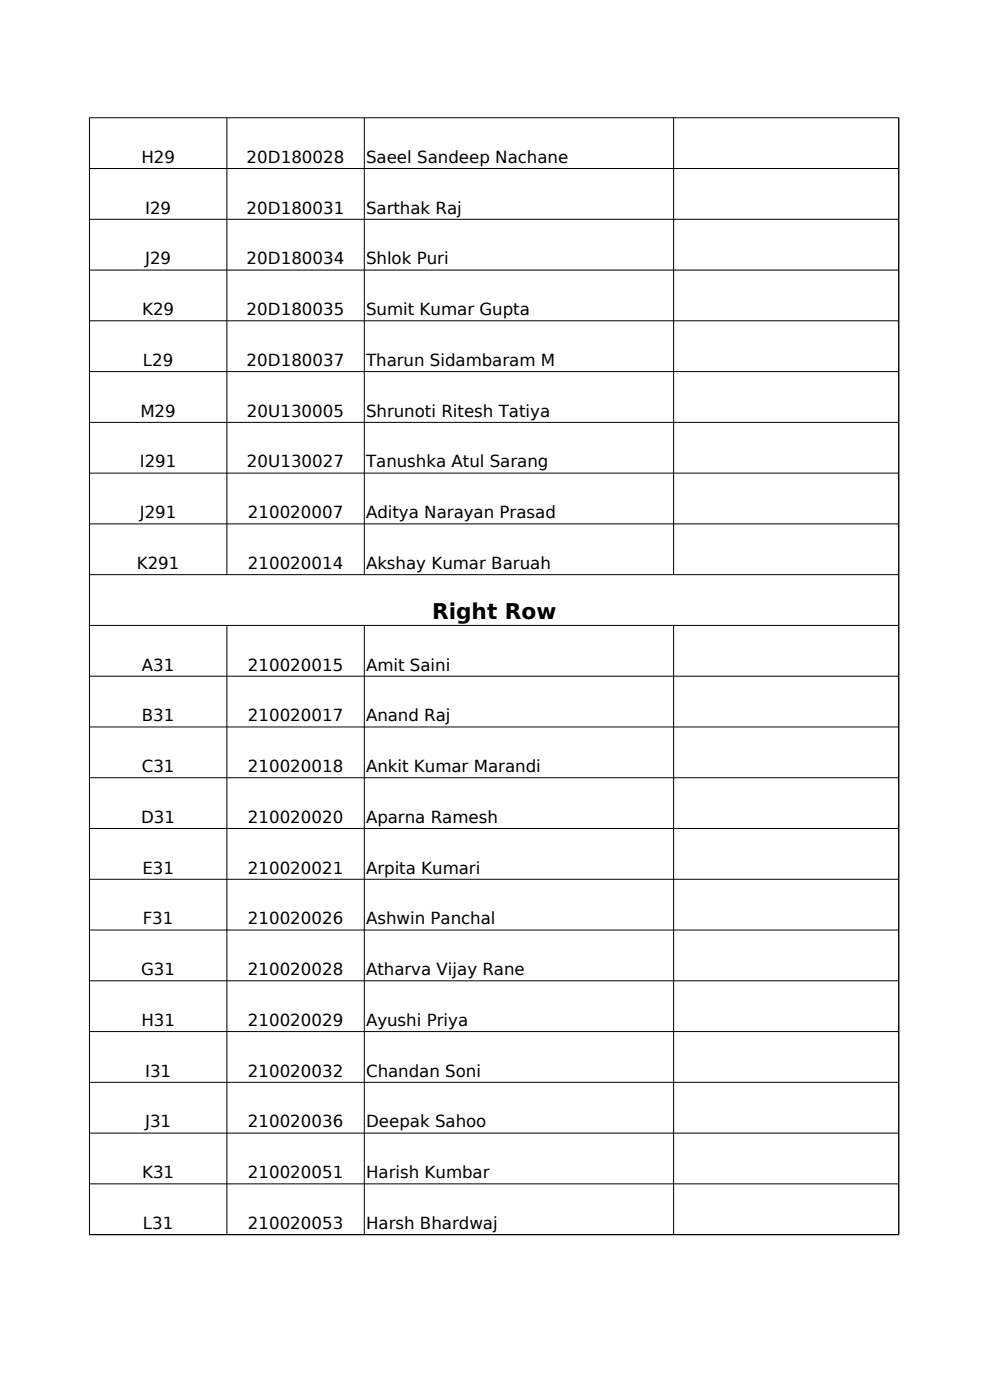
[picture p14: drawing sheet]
<svg xmlns="http://www.w3.org/2000/svg" width="210mm" height="297mm" viewBox="0 0 210 297" stroke-linecap="round" stroke-linejoin="round" font-family="sans-serif">
<defs><g id="words">
<text font-size="4.6" x="91.6" y="131.2">Right Row</text>
<g font-size="3.5">
<text x="30" y="34.6">H29</text>
<text x="52.3" y="34.6">20D180028</text>
<text x="77.6" y="34.6">Saeel Sandeep Nachane</text>
<text x="30.8" y="45.3">I29</text>
<text x="52.3" y="45.3">20D180031</text>
<text x="77.6" y="45.3">Sarthak Raj</text>
<text x="30.8" y="56.1">J29</text>
<text x="52.3" y="56.1">20D180034</text>
<text x="77.6" y="56.1">Shlok Puri</text>
<text x="30.1" y="66.9">K29</text>
<text x="52.3" y="66.9">20D180035</text>
<text x="77.6" y="66.9">Sumit Kumar Gupta</text>
<text x="30.3" y="77.7">L29</text>
<text x="52.3" y="77.7">20D180037</text>
<text x="77.6" y="77.7">Tharun Sidambaram M</text>
<text x="29.8" y="88.4">M29</text>
<text x="52.4" y="88.4">20U130005</text>
<text x="77.6" y="88.4">Shrunoti Ritesh Tatiya</text>
<text x="29.7" y="99.2">I291</text>
<text x="52.4" y="99.2">20U130027</text>
<text x="77.6" y="99.2">Tanushka Atul Sarang</text>
<text x="29.7" y="110">J291</text>
<text x="52.6" y="110">210020007</text>
<text x="77.6" y="110">Aditya Narayan Prasad</text>
<text x="29" y="120.7">K291</text>
<text x="52.6" y="120.7">210020014</text>
<text x="77.6" y="120.7">Akshay Kumar Baruah</text>
<text x="30.1" y="142.3">A31</text>
<text x="52.6" y="142.3">210020015</text>
<text x="77.6" y="142.3">Amit Saini</text>
<text x="30.1" y="153">B31</text>
<text x="52.6" y="153">210020017</text>
<text x="77.6" y="153">Anand Raj</text>
<text x="30.1" y="163.8">C31</text>
<text x="52.6" y="163.8">210020018</text>
<text x="77.6" y="163.8">Ankit Kumar Marandi</text>
<text x="30" y="174.6">D31</text>
<text x="52.6" y="174.6">210020020</text>
<text x="77.6" y="174.6">Aparna Ramesh</text>
<text x="30.2" y="185.4">E31</text>
<text x="52.6" y="185.4">210020021</text>
<text x="77.6" y="185.4">Arpita Kumari</text>
<text x="30.3" y="196.1">F31</text>
<text x="52.6" y="196.1">210020026</text>
<text x="77.6" y="196.1">Ashwin Panchal</text>
<text x="30" y="206.9">G31</text>
<text x="52.6" y="206.9">210020028</text>
<text x="77.6" y="206.9">Atharva Vijay Rane</text>
<text x="30" y="217.7">H31</text>
<text x="52.6" y="217.7">210020029</text>
<text x="77.6" y="217.7">Ayushi Priya</text>
<text x="30.8" y="228.4">I31</text>
<text x="52.6" y="228.4">210020032</text>
<text x="77.6" y="228.4">Chandan Soni</text>
<text x="30.8" y="239.2">J31</text>
<text x="52.6" y="239.2">210020036</text>
<text x="77.6" y="239.2">Deepak Sahoo</text>
<text x="30.1" y="249.9">K31</text>
<text x="52.6" y="249.9">210020051</text>
<text x="77.6" y="249.9">Harish Kumbar</text>
<text x="30.3" y="260.7">L31</text>
<text x="52.6" y="260.7">210020053</text>
<text x="77.6" y="260.7">Harsh Bhardwaj</text>
</g>
</g></defs>
<g fill="none" stroke="#000" stroke-width=".21">
<path d="M19 25h171.7l-.1 236.9h-171.6zM19 35.8h171.7M48.1 25v96.9M77.3 25v96.9M142.9 25v96.9M19 46.5h171.7M19 57.3h171.7M19 68.1h171.7M19 78.8h171.7M19 89.6h171.7M19 100.4h171.7M19 111.1h171.7"/>
<path d="M19 121.9h171.7M19 132.7h171.7M48.1 132.7v129.2M77.3 132.7v129.2M142.9 132.7v129.2M19 143.5h171.7M19 154.2h171.7M19 165h171.7M19 175.8h171.7M19 186.5h171.7M19 197.3h171.7M19 208.1h171.7"/>
<path d="M19 218.8h171.7M19 229.6h171.7M19 240.4h171.7M19 251.2h171.7"/>
</g>
<use href="#words"/>
</svg>
